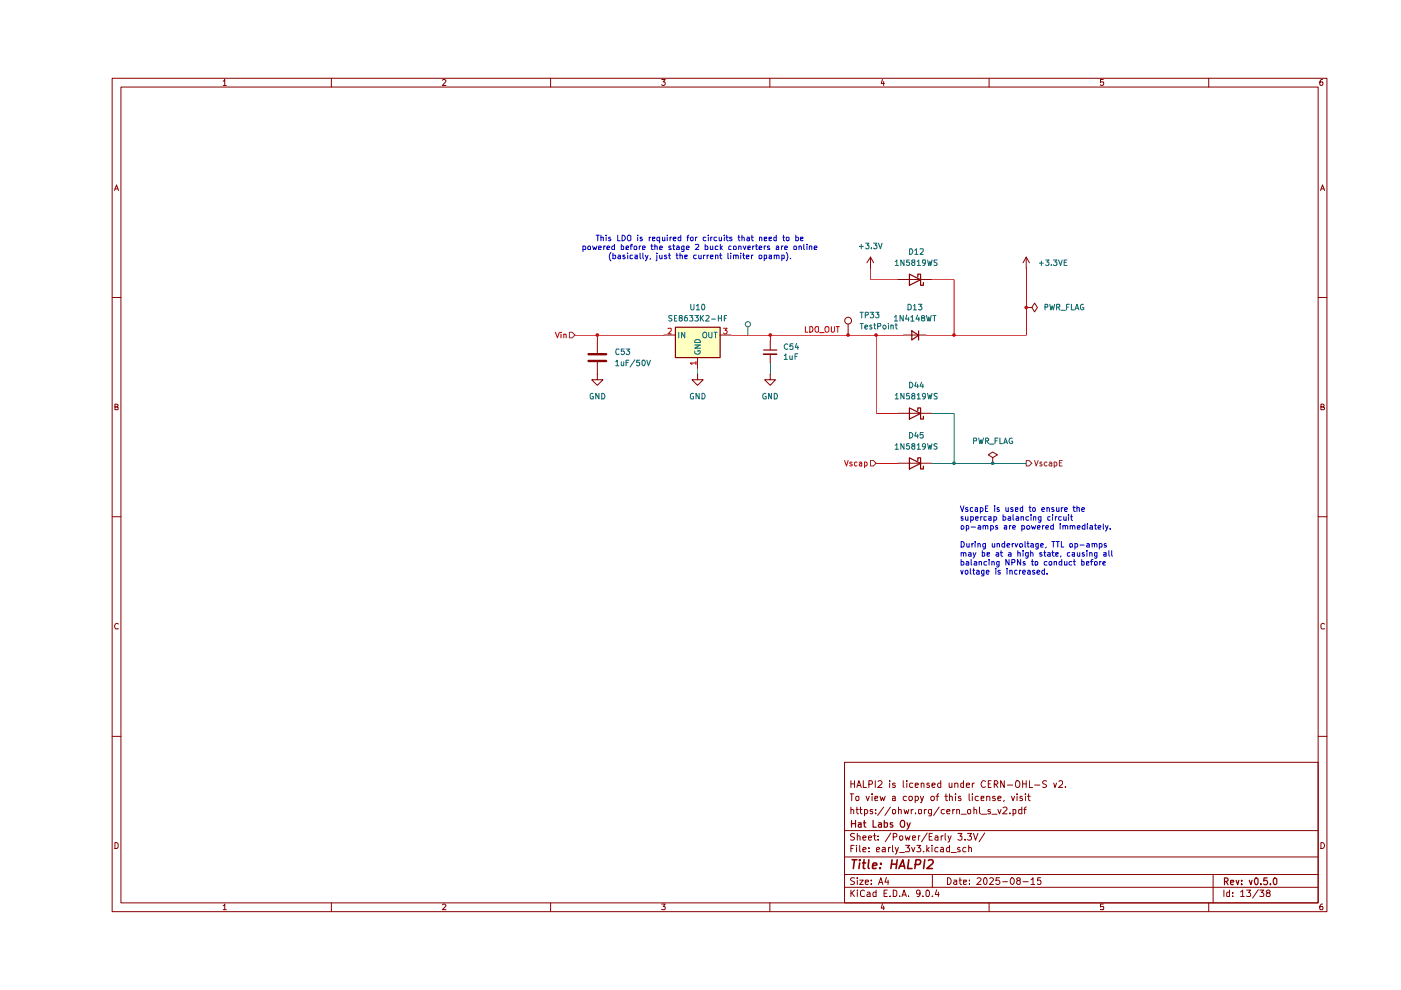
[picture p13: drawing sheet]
<svg xmlns="http://www.w3.org/2000/svg" width="297mm" height="210mm" viewBox="0 0 297 210" stroke-linecap="round" stroke-linejoin="round" font-family="sans-serif">
<g fill="none" stroke="#890000" stroke-width=".21">
<path d="M23.8 16.6h257.5v176.7h-257.5zM25.6 18.5h253.9v172.9h-253.9zM47.3 17.2h.2l.2-.4v1.3M47.3 18.1h.7M70.3 16.6v1.9M93.8 17l.2-.2h.3l.3 .3-.8 1h.8M116.7 16.6v1.9M140.3 16.8h.7l-.4 .6 .4 .1v.4l-.2 .2h-.4l-.1-.2M163.2 16.6v1.9M187.1 16.8l-.3 .9h.7M187.4 17.3v.8M209.7 16.6v1.9"/>
<path d="M233.9 16.8h-.6v.6h.6l.1 .1-.1 .5-.4 .1-.2-.2M256.3 16.6v1.9M280.4 16.8h-.3a.93 .93 0 0 0-.2 1.2h.5l.1-.5-.1-.1h-.5l-.1 .1M24.3 40.4l.4-1.2 .4 1.2M24.4 40h.6M280 40.4l.4-1.2 .4 1.2M280.1 40h.6M23.8 63.1h1.8M279.5 63.1h1.8M24.4 86.3h.4l.2-.3v-.2l-.6-.1v1.2h.6v-.5l-.2-.1M280.1 86.3l.6-.1v-.4l-.6-.1v1.2h.6l.1-.4-.3-.2M23.8 109.6h1.8"/>
<path d="M279.5 109.6h1.8M25 132.3l-.1-.1a.66 .66 0 0 0-.6 .4 .66 .66 0 0 0 .2 .7h.5M280.8 132.3l-.4-.1-.3 .3v.6l.1 .2h.6M23.8 156.1h1.8M279.5 156.1h1.8M24.4 178.6h.3l.3 .4v.6l-.3 .3h-.3zM179.1 161.6h100.4v29.8h-100.4zM179.1 176.1h100.4M180.2 168.3h.8M180.4 171.7l.4-.1 .2 .2v.8M180.4 165.5v1.5M180.4 171.1v1.5"/>
<path d="M180.4 179.9h.4M180.4 166.2h.8M180.6 168.3v1.5M181.1 179.2h-.7v1.4M181.2 176.8l-.6-.1-.3 .3 .1 .3 .7 .2 .1 .2a.51 .51 0 0 1-.3 .4 .51 .51 0 0 1-.6 0M181.2 165.5v1.5M181.5 168.9h.6l-.1 .8h-.5zM181.5 171.6h.5M181.6 179.2v.1M181.6 179.7v.9M181.7 171.1v1.2l.3 .3M181.7 167l.4-1.5 .5 1.5"/>
<path d="M181.8 177.3l.3-.1 .3 .2v.7M181.8 176.7v1.4M181.8 166.5h.6M182.3 179.2v1.2l.1 .2M182.3 171.6h.5M182.4 171.1v1.2l.4 .3M183 177.6l.6-.1-.1-.2-.4-.1-.1 .2v.7h.5M183 165.5v1.5h.7M183.3 171.7h.6l.1 .6a.45 .45 0 0 1-.7 .2M183.3 171.6v1.4M183.6 168.8l.4 1 .3-1M184.1 177.6l.7-.1-.1-.2-.4-.1-.2 .2 .1 .7h.5"/>
<path d="M184.2 179.7v.2M184.2 166.3h.5a.41 .41 0 0 0 .3-.4 .41 .41 0 0 0-.3-.4h-.5v1.5M184.9 168.3v.2M184.9 168.8v1M185 171.7l-.4-.1-.1 .2 .1 .2 .4 .1v.4h-.5M185.2 177.2h.5M185.4 176.7v1.2l.3 .2M185.5 169.2h.6v-.3h-.6v.8h.6M185.6 165.5v1.5M185.7 172.4v.2M185.7 171.7v.1M186.2 178v.1"/>
<path d="M186.2 177.3v.1M186.2 165.7l.6-.2 .2 .4-.1 .3-.8 .8h.9M186.6 168.8l.2 1 .3-.7 .3 .7 .3-1M187.1 179.7h.6v.9h-.6v-.4l.6-.2M187.4 171.1l-1.3 1.8M188.4 179.7v.9M188.6 165.5v.2M188.6 166v1M188.8 179.7l-.4 .3M188.8 171.1l-1.2 1.8M188.9 176.6l-1.2 1.9M189.2 179.2v1.2l.3 .2"/>
<path d="M189.2 171.7h.1a.36 .36 0 0 1 .6 .2l-.1 .6-.3 .1-.3-.2zM189.2 168.9h.6v.9M189.4 177.5l.7-.1v-.5l-.2-.2h-.5v1.4M189.8 169.2h-.6v.5h.6M189.8 166.1l-.3-.1-.3 .2 .1 .3h.5v.4h-.6M189.8 179.7l.3 .9M190.5 179.7l-.4 1.2-.3 .2M190.5 171.7h.6v.9M190.5 171.1v1.5M190.7 177.3h.1a.36 .36 0 0 1 .6 .2l-.1 .6h-.3l-.3-.1zM191.5 165.5v1.3l.2 .2M191.7 171.6l.2 1 .3-.7 .2 .7 .3-1"/>
<path d="M191.9 177.2l.3 .9 .2-.6 .3 .6 .2-.9M192 179.2h.9l-.6 .5h.3l.3 .3-.1 .5h-.8M192.2 168.9l-.4-.1-.3 .3v.4l.3 .3 .4-.1M192.3 165.5v.2M192.3 166v1M192.8 168.9h.6v.6l-.2 .3h-.3l-.2-.3zM193.2 171.6v1M193.3 179.7l.3 .9 .4-.9M193.4 177.6l.7-.1-.1-.2-.4-.1-.2 .2 .1 .7h.5M193.5 166.1l-.4-.1-.2 .2v.7h.6M193.6 171.6l-.4 .3M194 168.9l.5-.1 .2 .3v.4l-.2 .3-.5-.1"/>
<path d="M194 166.5l.7-.1-.1-.3-.4-.1-.2 .2v.6l.2 .2 .4-.1M194 168.8v1.4M194.1 172.4v.2M194.4 179.2h.8l-.5 .5h.3l.2 .3-.1 .5h-.7M194.7 171.7h.7l-.1 .8-.3 .1-.3-.2zM194.7 177.2v.9M195.1 177.2l-.4 .1v.2M195.1 168.8l.4 1M195.3 166.2l.2-.2 .4 .2v.8M195.3 166v1M195.8 168.8l-.4 1.3-.3 .1M196 171.6v1"/>
<path d="M196.4 171.6l-.4 .3M196.5 179.2v1.4M196.6 176.6l-1.2 1.9M197 166.1l-.3-.1-.2 .3 .1 .2h.3l.2 .3-.2 .2-.4-.1M197 179.7l-.5 .6M197 177.4h.5M197.4 168.9l.5-.1 .2 .3v.4l-.2 .3h-.3l-.3-.3zM197.5 171.6v1.1l-.2 .3h-.4M197.5 171.7l-.4-.1-.3 .3 .1 .6h.6M197.6 179.2v.1M197.6 166.5l.7-.1-.2-.4-.5 .2v.6l.3 .2 .3-.1M197.6 179.7v.9"/>
<path d="M197.7 176.7h-.7v1.4h.7M198.3 177.3l.4-.1 .2 .2v.7M198.4 168.8h.6M198.9 179.7h-.5a.59 .59 0 0 0 0 .9h.5M198.9 177.5h-.5l-.2 .3 .2 .3h.5M199 168.3l-.3 .3v1.2M199.1 171.1l-1.2 1.8M199.5 179.7h.4l.2 .2v.7h-.6v-.4l.6-.2M199.5 166.1l-.5-.1-.2 .3v.4l.2 .3 .5-.1M199.5 165.5v1.5M199.5 177.2v.9M200 177.2l-.5 .3"/>
<path d="M200.2 171.7l-.4-.1-.3 .3v.4l.3 .3 .4-.1M200.3 168.8h.6M200.4 176.7v1.2l.2 .2M200.6 168.3v1.4l.3 .1M200.7 172h.7l-.2-.4h-.3l-.2 .2v.5l.2 .3 .4-.1M201 177.2l.3 .9M201.2 166v.9l.4 .1 .2-.2M201.3 179.2v1.4l-.6-.1a.6 .6 0 0 1 .2-.8h.4M201.3 168.9l.4-.1 .2 .2v.8M201.3 168.3v1.5M201.7 177.2l-.5 1.3-.2 .1M201.8 166v1"/>
<path d="M202 171.6v1M202.4 171.6l-.4 .3M202.4 166.2l.3-.2 .4 .2v.8M202.4 166v1M202.6 168.3v.2M202.6 168.8v1M202.8 171.7l.5-.1 .1 .2v.8M202.8 171.6v1M203.1 176.7h.8l-.4 .6 .4 .1v.6l-.2 .1-.6-.1M203.5 179.7h-.3l-.2 .2 .2 .3 .4 .1-.1 .3h-.5M203.7 168.9l-.3-.1-.2 .3 .1 .1h.3l.2 .4-.2 .2-.4-.1M203.8 172.6h1.1"/>
<path d="M204.3 166.1l-.4-.1-.2 .2v.6l.2 .2 .4-.1M204.3 165.5v1.5M204.6 178v.1M204.8 179.7h-.4a.59 .59 0 0 0-.1 .9h.5M204.9 166.5l.7-.1v-.3l-.5-.1-.2 .2v.6l.2 .2 .5-.1M205.1 176.7h.9l-.4 .6 .3 .1 .1 .5-.3 .2h-.4l-.2-.1M205.2 171.7h.6l-.1 .8h-.5zM205.4 179.8l.2-.1h.3l.1 .9M205.4 179.2v1.4M205.5 168.3v1.3l.1 .2M206.1 168.3v.2M206.1 166v1"/>
<path d="M206.1 168.8v1M206.4 176.7l.4 1.4 .5-1.4M206.5 171.7l.3-.1 .3 .2v.8M206.5 171.1v1.5M206.6 166l-.5 .3M207.4 168.9h-.6l-.1 .6a.45 .45 0 0 0 .7 .2M207.7 171.1v1.2l.2 .3M208 169.2h.6v-.3h-.6v.8h.6M208.1 172.6h1.1M208.8 176.6l-1.2 1.9M208.9 165.7v-.1a.7 .7 0 0 0-.9 .5 .7 .7 0 0 0 .5 .9l.4-.2M209.2 168.9l.4-.1 .3 .2v.8"/>
<path d="M209.2 168.8v1M209.5 166.2h.5M210 171.7l-.4-.1-.1 .2v.2l.5 .1v.4h-.5M210.1 165.5h-.6v1.5h.6M210.3 172.6h1.1M210.8 166.3l.7-.1a.45 .45 0 0 0-.2-.7h-.5v1.5M211 168.9h-.5v.3l.5 .1 .1 .3-.3 .2-.3-.1M211.1 166.3l.5 .7M211.6 171.6l.3 1 .3-1M211.6 169.2h.6v-.3l-.5-.1-.1 .2v.6l.1 .2 .5-.1M212.7 171.3l.6-.2 .2 .4-.9 1.1h.9M212.9 169.7l-.1 .2"/>
<path d="M212.9 165.5v1.5l-.7-1.5v1.5M213.6 166.5h1.1M214.1 172.4v.2M214.4 168.8l.4 1 .3-1M214.8 171.7h.6v.7l-.3 .2-.3-.1M214.8 171.6v1.4M215.5 165.6l.1-.1a.73 .73 0 0 1 .7 .7 .73 .73 0 0 1-.7 .8l-.2-.2-.1-.3zM215.6 168.3v.2M215.6 168.8v1M216.6 171.7h-.6v.7l.2 .2 .4-.1M216.6 171.1v1.5M216.7 168.9l-.3-.1-.2 .3 .1 .1h.3l.2 .4-.2 .2-.4-.1"/>
<path d="M216.8 166.2h.8M216.8 165.5v1.5M217.1 171.6h.5M217.4 168.3v.2M217.4 168.8v1M217.6 171.1l-.4 .3v1.2M217.6 165.5v1.5M217.8 168.8h.6M218.1 168.3v1.3l.3 .2M218.3 165.5v1.5h.6M219.4 166.5h1.1M221.9 165.6l-.6-.1-.2 .4 .1 .3 .5 .2 .2 .3a.6 .6 0 0 1-.8 .2"/>
<path d="M223.4 166l.3 1 .3-1M224.5 165.7l.2-.2 .5 .1 .1 .6-.9 .8h.9M225.9 166.8v.2M280.1 178.6a.65 .65 0 0 1 .7 .7 .65 .65 0 0 1-.7 .6zM47.3 192h.2l.2-.3v1.2M47.3 192.9h.7M70.3 191.4v1.9M93.8 191.9l.2-.2h.3l.3 .2-.8 1h.8M116.7 191.4v1.9M140.3 191.7h.7l-.4 .5 .4 .2v.3l-.1 .2-.6-.1M163.2 191.4v1.9M179.1 188.1h100.4"/>
<path d="M179.1 185.4h100.4M179.1 181.7h100.4M180.4 188.7v1.4M180.6 189.3l.6 .8M181.2 186.2l-.6-.1-.3 .3 .3 .4 .6 .3a.51 .51 0 0 1-.3 .4 .51 .51 0 0 1-.6 0M181.2 188.7l-.8 .8M181.8 188.7v.2M181.8 186.1v.2M181.8 186.6v.9M181.8 189.1v1M182.3 186.6h.7l-.7 .9h.7M183 180.2l.6-.2-.1-.3h-.4l-.1 .2v.7h.5"/>
<path d="M183.3 188.9l-.4-.2-.5 .4 .1 .8 .2 .2 .6-.1M183.5 187l.6-.1v-.3h-.6v.2v.7h.6M183.9 189.2l.4-.1 .2 .3v.7h-.6l-.1-.4 .7-.2M184.2 180.5v.1M184.7 187.4v.1M184.7 186.6v.2M185.7 188.7v1.4h-.5v-.9h.5M185.8 180.2l.7-.2-.2-.3h-.4l-.1 .7 .1 .2h.5M186.3 187.5l.5-1.4 .4 1.4M186.4 187.1h.6M187.1 191.6l-.3 .9h.7M187.4 192.1v.8"/>
<path d="M187.4 189.4h.5M187.9 186l-.3 1h.9M188.1 188.7h-.7v1.4h.7M188.3 186.6v.9M188.7 190v.1M189.4 188.7h.3l.4 .4v.6l-.2 .4h-.5zM190.7 190v.1M190.7 180.8h1.1M191.2 190.1l.5-1.4 .5 1.4M191.3 189.7h.7M192.6 190v.1M195.1 189.3v.2l-.6 .1-.2-.3v-.3l.2-.3 .6 .2v.8l-.3 .4h-.3"/>
<path d="M195.7 190v.1M195.8 180.5v.1M196.6 188.7a.78 .78 0 0 1 .6 .6 .78 .78 0 0 1-.3 .8h-.4l-.2-.3v-.8zM196.6 180.1l.4 .5M197.7 190v.1M197.7 185.4v2.7M198.6 188.6l-.3 1.1h.8M199 189.1v1M200.9 186.1a.72 .72 0 0 1 .8 .7 .72 .72 0 0 1-.8 .7zM201.7 180.8h1.1M202.3 186.6h.5v.9M202.8 186.9h-.4l-.2 .3 .2 .3h.4"/>
<path d="M203.4 186.6h.5M203.5 186.1v1.2l.4 .2M204.3 187l.6-.1v-.3h-.6v.9h.6M205.6 187.4v.1M205.6 186.6v.2M207.2 186.3v-.1a.47 .47 0 0 1 .8 .3l-.9 1h.9M208.6 186.3l.3-.2a.8 .8 0 0 1 .4 .7 .8 .8 0 0 1-.4 .7l-.3-.1-.1-.5zM209.7 191.4v1.9M209.9 186.3l.1-.2h.4l.2 .4-.8 1h.8M211.9 186.1h-.7l-.1 .7 .3-.2 .4 .1 .2 .6a.52 .52 0 0 1-.9 .1M212.6 186.9h1M214.5 186.1a.75 .75 0 0 1 .6 .7 .75 .75 0 0 1-.6 .7 .92 .92 0 0 1 0-1.4z"/>
<path d="M215.8 186.7l-.3-.3 .3-.3 .4 .1 .1 .4-.5 .1-.3 .2v.4l.3 .2 .5-.1v-.5l-.2-.2M216.9 186.9h1.1M218.6 186.5l.4-.4v1.4M218.6 187.5h.8M220.6 186.1h-.6l-.1 .7 .2-.2 .5 .1v.8h-.5l-.2-.1M233.9 191.7h-.6v.6l.6-.1 .1 .2-.1 .5-.6-.1M256.3 191.4v1.9M257.2 185.4v6M259.5 188.7v1.4M260.7 188.7v1.4h-.5l-.1-.8 .2-.2 .4 .1M261.4 190v.1M261.4 189.2v.2"/>
<path d="M263 189.1l.5-.4v1.4M263 190.1h.8M264.3 188.7h.9l-.5 .5 .5 .3-.1 .5h-.8M266.8 188.6l-1.2 1.8M267.1 188.7h.9l-.6 .5h.3l.3 .3-.1 .5h-.8M268.7 189.3l-.2-.2 .2-.4h.4l.2 .3-.2 .3h-.4l-.2 .3 .1 .5h.5l.2-.5-.2-.3M280.4 191.7h-.3a.93 .93 0 0 0-.2 1.2h.5l.1-.5-.1-.2h-.5l-.1 .2"/>
</g>
<g fill="none" stroke="#890000" stroke-width=".25">
<path d="M180.5 173.9v1.5M180.5 174.6h.9M181.4 173.9v1.5M182 174.5h.6v.9M182.6 174.8l-.6 .1v.4h.6M183.1 174.5h.5M183.2 173.9v1.2l.4 .3M185.1 173.9v1.5h.7M186.3 174.5h.5l.1 .9M186.9 174.8h-.5l-.2 .2 .2 .4 .5-.1M187.5 174.5h.7v.7l-.3 .2-.4-.1M187.5 173.9v1.5"/>
<path d="M189.3 174.5h-.5v.3l.5 .3-.2 .3-.3-.1M191.2 173.9h.3l.3 .3v.9l-.3 .3h-.3a.89 .89 0 0 1 0-1.5zM192.3 174.5l.3 .9M193 174.5l-.5 1.2-.2 .1M259.6 186.9h.5l.3-.3v-.2l-.3-.3h-.5v1.5M260 186.9l.4 .7M260.9 187.1l.7-.1-.1-.4h-.5l-.1 .2 .1 .7h.5M262.1 186.6l.3 1 .3-1M263.3 187.4v.2M263.3 186.6v.2M264.9 186.6l.3 1 .3-1M266.1 186.2l.3-.1 .3 .3v.8l-.3 .4a.9 .9 0 0 1-.3-1.4z"/>
<path d="M267.3 187.4v.2M268.7 186.1h-.7l-.1 .7 .6-.2a.54 .54 0 0 1 0 1l-.6-.2M269.4 187.4v.2M270.1 186.2l.3-.1 .3 .3v.8l-.3 .4a.9 .9 0 0 1-.3-1.4z"/>
</g>
<g fill="none" stroke="#890000" stroke-width=".34">
<path d="M180.7 182.3h1M181.2 182.3l-.3 1.8M182.3 182.3v.2M182.3 183l-.2 1.1M182.9 183h.6M183.2 182.3l-.2 1.8h.4M184.2 182.3l-.1 1.6 .2 .2M185 183.6l.9-.2-.1-.4h-.6l-.2 .9 .2 .2h.5M186.6 184v.1M186.8 183v.2M189 183.2h1.1M189.1 182.3l-.2 1.8"/>
<path d="M190.2 182.3l-.2 1.8M190.6 184.1l.8-1.8 .4 1.8M190.8 183.6h.9M192.7 182.3l-.3 1.8h1M194 183.3h.8l.3-.2a.5 .5 0 0 0-.2-.8h-.7l-.2 1.8M196.1 182.3l-.3 1.8M196.8 182.5l.3-.2 .6 .1a.51 .51 0 0 1 0 .7l-1.2 1h1.2"/>
</g>
<path d="M143.2 69.3h9.4v6.5h-9.4z" fill="#ffffbf"/>
<path d="M217.6 97.6h.6l.6 .6-.6 .6h-.6z" fill="#fff"/>
<path d="M217.6 97.6h.6l.6 .6-.6 .6h-.6zM219.4 97.6l.3 1.2 .4-1.2M220.9 98h-.3l-.1 .2 .5 .4-.2 .2-.3-.1M222 98h-.4l-.2 .2v.4l.2 .2 .4-.1M222.5 98h.3l.2 .1v.7M223 98.3h-.4l-.2 .2 .2 .3 .4-.1M223.5 98h.3l.3 .2-.1 .5h-.5M223.5 98v1.1M224.6 98.1h.4M225.2 97.6h-.6v1.2h.6" fill="none" stroke="#735600" stroke-width=".21"/>
<path d="M217.6 56.9h.1M217.6 54.5l-.7 1.2M217.6 54.5l.7 1.2M217.6 54.5v2.4M217.6 65.2h1.2l.6-.9 .5 .9-.5 .9-.6-.9M217.6 65.2h.1M190.4 87.6h7.1M210.5 97l1-.6-1-.6-1 .6 1 .6v1.2M210.5 98.2h.1" fill="none" stroke="#890000" stroke-width=".21"/>
<path d="M192.8 86.5l2.4 1.2-2.4 1.2zM194.6 87.1v-.6h.6v2.4h.6v-.6" fill="none" stroke="#890000" stroke-width=".25"/>
<path d="M184.6 97.6h.6l.5 .6-.5 .6h-.6z" fill="#fff"/>
<path d="M184.6 97.6h.6l.5 .6-.5 .6h-.6z" fill="none" stroke="#735600" stroke-width=".21"/>
<g fill="none" stroke="#ca0000" stroke-width=".21">
<path d="M170.8 69.3v1.1h.5M171.7 69.3h.4a.66 .66 0 0 1 .2 .7 .66 .66 0 0 1-.6 .4zM173 69.3h.5l.1 .1v.9l-.3 .1h-.3a.87 .87 0 0 1 0-1.1zM173.8 70.5h.9M175.1 69.3h.5a.77 .77 0 0 1-.2 1.1h-.3a.87 .87 0 0 1 0-1.1zM176.3 69.3v1l.1 .1h.3l.2-.2v-.9M177.3 69.3h.7M177.6 69.3v1.1M179.1 97.6l.4 1.2 .3-1.2M180.7 98h-.4l-.1 .1 .1 .3 .4 .1v.2h-.5M181.7 98h-.4l-.1 .1v.5l.1 .2 .4-.1M182.2 98h.5v.8"/>
<path d="M182.7 98.3l-.5 .1v.3h.5M183.3 98h.3l.3 .2v.4l-.3 .2-.3-.1M183.3 98v1.1"/>
</g>
<path d="M192.8 58.1l2.4 1.2-2.4 1.2zM194.6 58.7v-.6h.6v2.4h.6v-.6M161.9 74.2h2.8M193.3 70.1l1.5 1-1.5 1zM194.8 70.1v2M192.8 97.1l2.4 1.2-2.4 1.1zM194.6 97.7v-.6h.6v2.3h.6v-.6" fill="none" stroke="#890000" stroke-width=".25"/>
<path d="M190.4 59.3h7.1M163.3 79.3v1.2h1.1l-1.1 1.2-1.2-1.2h1.2M163.3 79.3h.1M163.3 72.2v2M163.3 75.1v1.9M191.6 71h4.7M190.4 98.2h7.1" fill="none" stroke="#890000" stroke-width=".21"/>
<g fill="none" stroke="#474747" stroke-width=".21">
<path d="M158.6 69.2v1.8"/>
<circle cx="158.6" cy="68.7" r=".55"/>
</g>
<path d="M161.9 75.1h2.8" fill="none" stroke="#890000" stroke-width=".34"/>
<path d="M120.7 70.4h.6l.6 .6-.6 .6h-.6z" fill="#fff"/>
<path d="M120.7 70.4h.6l.6 .6-.6 .6h-.6z" fill="none" stroke="#735600" stroke-width=".21"/>
<g fill="none" stroke="#ca0000" stroke-width=".21">
<path d="M184.6 56.9v2.4h5.8M197.6 59.3h4.7v11.8M217.6 56.9v14.2h-21.2M117.8 70.4l.4 1.2 .4-1.2M118.9 70.4v.1M118.9 70.9v.7M119.5 71l.5-.1v.7M119.5 70.9v.7M121.9 71.1h18.9M126.7 71.1v1.2M155.1 71.1h36.5M163.4 71.1v1.2"/>
<path d="M185.8 71.1v16.6h4.6M185.8 98.3h4.6"/>
</g>
<g fill="none" stroke="#890000" stroke-width=".21">
<path d="M184.6 56.9h.1M184.6 54.5l-.8 1.2M184.6 54.5l.6 1.2M184.6 54.5v2.4M126.6 79.3v1.2h1.2l-1.2 1.2-1.1-1.2h1.1M126.6 79.3h.1M126.6 72.2v2.6M126.6 76.7v2.6M140.8 71h2.4M147.9 79.3v1.2h1.2l-1.2 1.2-1.2-1.2h1.2M147.9 79.3h.1M147.9 75.8v2.3"/>
<path d="M152.6 71h2.4M179.8 68.7v2.3"/>
<circle cx="179.8" cy="68" r=".72"/>
</g>
<path d="M124.8 75.1h3.7M124.8 76.5h3.7" fill="none" stroke="#890000" stroke-width=".51"/>
<path d="M143.2 69.4h9.5v6.4h-9.5z" fill="none" stroke="#890000" stroke-width=".25"/>
<path d="M141.6 69.7h.7v.4l-.7 .7h.7M147.6 77h-1.2l.3 .3M147.6 76.6v.7M153.4 69.6h.8l-.5 .4 .5 .3-.1 .4-.5 .1-.2-.2" fill="none" stroke="#b00000" stroke-width=".21"/>
<path d="M143.9 70.4v1.2M145.2 70.4v1.2l-.7-1.2v1.2M147.3 74.4v.4a.67 .67 0 0 0 .7 .3 .67 .67 0 0 0 .5-.5l-.2-.3h-.3v.3M147.3 73.2h1.2l-1.2 .6h1.2M147.3 72.2a.66 .66 0 0 1 .8-.2 .66 .66 0 0 1 .4 .6h-1.2zM149.2 70.5l.1-.1a.6 .6 0 0 1 .6 .6 .6 .6 0 0 1-.6 .6l-.3-.4zM150.3 70.4v1l.2 .2 .4-.1v-1.1M151.4 70.4h.6M151.7 70.4v1.2" fill="none" stroke="#006465" stroke-width=".21"/>
<path d="M147.9 78.2v1.2M163.4 77v2.4M197.6 98.3h20M197.6 87.7h4.7v10.6" fill="none" stroke="#009600" stroke-width=".21"/>
<g fill="none" stroke="#0400c6" stroke-width=".21">
<path d="M123.6 52.2h.3l.3 .2-.1 .5h-.5M123.6 52.2v1.1M124.7 52.2h.3l.2 .1-.1 .6h-.4zM125.6 52.2l.3 .7 .2-.5 .2 .5 .3-.7M126.4 49.9h.7M126.7 49.9v1.2M126.9 52.6l.6-.1-.2-.3-.4 .1v.5l.5 .1M127.4 50.4l.5-.1v.8M127.4 49.9v1.2M128 52.2v.7M128.3 52.2l-.3 .2M128.5 49.9v.1"/>
<path d="M128.5 50.3v.8M128.7 52.6l.6-.1-.2-.3-.4 .1v.5l.5 .1M129.4 50.3h-.3l-.1 .2 .5 .4-.1 .2-.4-.1M129.5 53.5a1.32 1.32 0 0 0 0 1.8M129.9 54.1h.6v.5a.36 .36 0 0 1-.6 .2M129.9 53.7v1.2M130.3 51.8v1.1h-.5v-.7h.5M131 49.9v1.2h.5M131 54.1h.5l.1 .8M131.6 54.4h-.6v.2l.1 .3 .5-.1M131.7 51.8v1.1h.5v-.6l-.1-.1h-.4M131.9 49.9a.6 .6 0 0 1 .7 .6 .6 .6 0 0 1-.7 .6z"/>
<path d="M132.5 54.1h-.4v.3h.3l.2 .3-.2 .2-.3-.1M132.7 52.6l.6-.1v-.3h-.6v.7h.6M133.1 53.7v.1M133.1 54.1v.8M133.3 49.9l.5 .1v.9l-.5 .2a.78 .78 0 0 1 0-1.2zM133.6 52.2h.5M134.1 51.8h-.3v.2v.9M134.1 54.1l-.5 .1v.6h.5M134.4 52.3l.2-.1h.3v.7l-.5-.1zM134.6 54.1h.5v.8M135.1 54.4h-.5v.4h.5M135.2 49.9v.1"/>
<path d="M135.2 50.3v.8M135.5 52.2v.7M135.7 53.7v1l.2 .2M135.9 52.2l-.4 .2M136.1 50.3h-.3l-.1 .2 .5 .4-.2 .2-.3-.1M136.2 52.6l.6-.1-.2-.3-.4 .1v.5l.5 .1M136.3 53.7v1l.2 .2M136.8 54.1l.3 .8M137.4 54.1l-.3 .8-.3 .4M137.7 50.3v.8M137.9 54.8l-.1 .2M138 50.3h-.3v.2"/>
<path d="M138 52.2h.5M138.2 51.8v1l.3 .1M138.3 50.6l.5-.1v-.2h-.5v.7h.5M138.8 52.3l.2-.1 .3 .1v.6M138.8 51.8v1.1M139.3 54.1v1.1l-.2 .1M139.3 53.7v.1M139.9 51h-.6v-.5l.1-.2h.5v1.2M139.9 52.6l.5-.1-.1-.3-.4 .1v.5l.5 .1M139.9 54.1v.6l.1 .2 .4-.1M140.4 54.1v.8M140.4 50.3v.7h.6"/>
<path d="M141 50.3v.8M141.3 54.1h-.3l-.1 .2 .5 .4-.2 .2-.3-.1M141.5 49.9v.1M141.5 50.3v.8M141.7 54.1h.4M141.9 53.7v1l.2 .2M142.1 50.3v.8M142.2 52.2h-.4v.3l.3 .1 .2 .2-.5 .1M142.4 50.3h-.3v.2M142.6 52.2h.5M142.7 50.6l.6-.1-.1-.2h-.4l-.1 .2v.4l.2 .2 .3-.1M142.8 51.8v1.1h.3"/>
<path d="M143.3 54.1h.4M143.5 52.2h.3l.2 .1v.6h-.5l-.1-.2 .2-.2h.4M143.5 53.7v1.1l.2 .1M144.2 54.2l.4-.1 .1 .8M144.2 53.7v1.2M144.3 50.3h-.5l-.1 .5a.36 .36 0 0 0 .6 .2M144.3 49.9v1.2M145 52.2v1.1h-.5M145 52.2h-.3l-.2 .1v.5l.5 .1M145.2 54.4h.5v-.3h-.5v.7h.5M145.5 52.6l.6-.1-.1-.3-.5 .1v.5l.5 .1M145.6 50.3h.4"/>
<path d="M146 49.9l-.2 .1v1.1M146.4 50.5l.1-.2h.4l.1 .7h-.5zM147.5 51.9l.5-.1 .2 .4-.8 .7h.8M147.5 50.3v.8M147.6 54.1h-.5v.5a.36 .36 0 0 0 .5 .2M147.8 50.3l-.3 .2M148.2 54.1v.7h.5M148.7 54.1v.8M149.2 54.1v.8M149.5 51.8v1.1h.5v-.7h-.5M149.5 54.1l-.3 .2M149.7 50.3h-.5l-.1 .5a.36 .36 0 0 0 .6 .2"/>
<path d="M149.9 54.1v.8M150.2 49.9v.1M150.2 50.3v.8M150.3 54.1h-.3l-.1 .2M150.6 52.2v.6h.5M150.6 54.4h.6l-.1-.3h-.4l-.1 .2v.4l.2 .2 .3-.1M150.7 50.3v.8M151 50.3l-.3 .2M151.1 52.2v.7M151.7 54.2l.4-.1 .1 .8M151.7 54.1v.8M152 50.3h-.5l-.1 .2 .1 .5h.5"/>
<path d="M152.2 52.2h-.3l-.3 .2 .1 .5h.5M152.5 50.3v.6l.1 .2 .4-.1M152.6 54.1h.5M152.7 53.7v1l.4 .2M152.7 51.8v1.1M152.8 52.5l.3 .4M153 50.3v.8M153.1 52.2l-.4 .5M153.6 49.9v.1M153.6 50.3v.8M153.9 50.3h.5M154.1 49.9v1l.3 .2"/>
<path d="M154.3 53.7v1.1l.2 .1M154.9 53.7v.1M154.9 54.1v.8M155 52.2h-.3l-.2 .1v.5l.5 .1M155.2 50.3h-.4l-.1 .2 .1 .1 .4 .1v.3h-.5M155.5 52.3l.2-.1h.3v.7l-.5-.1zM155.5 54.2l.4-.1 .1 .8M155.5 54.1v.8M156 54.3v-.2h.4l.1 .8M156.4 50.3h.5M156.6 49.9v1l.3 .2M156.6 52.3l.2-.1 .3 .1v.6"/>
<path d="M156.6 52.2v.7M157 53.7v.1M157 54.1v.8M157.3 50.4l.4-.1 .1 .8M157.3 49.9v1.2M157.5 54.1h.4M157.6 52.2l.3 .7 .2-.7M157.6 53.7v1l.3 .2M158.2 54.4h.6l-.1-.3h-.4l-.1 .2v.4l.2 .2 .3-.1M158.4 50.3h.4l.1 .8M158.6 52.6l.5-.1v-.3h-.5v.7h.5M158.9 50.5l-.5 .1-.1 .2 .2 .3 .4-.1"/>
<path d="M159.2 50.3h.6M159.3 54.1v.8M159.4 49.9v1l.4 .2M159.6 52.2v.7M159.7 54.1h-.3l-.1 .2M159.9 52.2l-.3 .2M160.2 52.2h.4M160.3 51.8v1l.3 .1M160.9 52.6l.6-.1-.1-.3-.5 .1v.5l.5 .1M160.9 54.2l.5-.1v.7h-.5zM161 50.4l.4-.1 .1 .8M161 50.3v.8"/>
<path d="M162 50.6l.5-.1v-.2h-.5v.7h.5M162 54.8h.5v-.7h-.5v1.2M162 52.2v.7M162.4 52.2l-.4 .2M163.1 50.6l.5-.1v-.2h-.5v.7h.5M163.1 54.1h.5v.8M163.1 52.2h-.4v.3l.4 .1 .1 .2-.5 .1M163.6 54.4h-.5v.4h.5M164.2 54.2l.4-.1 .1 .8M164.2 54.1v.8M164.6 50.3l-.5 .1v.6h.5M164.6 52.2h.5v.7h-.5v-.3l.5-.1"/>
<path d="M164.6 49.9v1.2M164.7 54.3v-.2h.4l.1 .8M165.7 52.2v.7M165.8 54.8h.5l-.1-.7h-.4v1.2M165.9 50.3h.5M166 52.2l-.3 .2M166.1 49.9v1.1l.3 .1M166.4 52.6l.5-.1-.1-.3-.4 .1v.5l.5 .1M166.7 53.5a1.32 1.32 0 0 1 0 1.8M166.8 50.3l.5 .1v.6h-.5zM167.6 54.8v.1M168.3 52.3l.2-.1h.3v.7l-.5-.1z"/>
<path d="M168.7 50.3h.4l.2 .2-.1 .5h-.5M168.7 49.9v1.2M169.4 52.3l.2-.1 .3 .1v.6M169.4 52.2v.7M169.7 50.6l.6-.1v-.2h-.6v.7h.6M170.4 51.8v1l.2 .1M171.1 51.8v.1M171.1 52.2v.7M171.6 52.3l.2-.1h.3v.7M171.6 52.2v.7M172.6 52.6l.6-.1-.2-.3-.4 .1v.5l.5 .1M203.6 107.3l.4 1.2 .4-1.2"/>
<path d="M203.8 111.6l.3-.2 .3 .3v.3l-.2 .2h-.3zM203.8 114.8a.66 .66 0 0 1 .6 .4 .66 .66 0 0 1-.2 .8h-.4zM203.8 117.3l.4-.1 .1 .7M203.8 118.6v1.2h.4l.2-.2-.1-.5h-.5M203.8 117.2v.7M204.2 109.6h-.4v.3l.4 .1v.2h-.4M204.3 117.3l.1-.1h.3l.1 .7M204.7 109.6v.6l.2 .1 .3-.1M204.9 111.5l.3-.1 .2 .2v.5l-.5 .1M204.9 119.1l.3-.1 .2 .2v.6h-.5l-.1-.3 .6-.2M204.9 111.4v1.2M205 115.2v.8l.5-.1"/>
<path d="M205.2 107.7l-.3-.1-.2 .2 .2 .2 .3 .1v.3h-.5M205.2 109.6v.7M205.4 117.2h.4l.1 .7M205.5 115.2v.8M205.8 110.2h.5l.1-.5-.2-.1h-.4v1.1M205.9 117.4l-.5 .1-.1 .2 .2 .2h.4M205.9 118.6v1l.2 .2M205.9 111.8h.9M206.1 115.2v.8M206.2 107.7l-.3-.1-.2 .2v.5l.2 .2 .3-.1M206.3 117.2l.3 .7M206.4 115.2l-.3 .1v.2"/>
<path d="M206.6 119.1l.3-.1 .2 .2v.6h-.5l-.1-.3 .6-.2M206.7 107.7h.5v.8M206.7 114.8v.2M206.7 115.2v.8M206.8 109.9l.6-.1-.1-.2h-.4l-.1 .1v.5l.2 .1 .3-.1M206.9 117.2l-.6 1.2M207.2 107.9l-.5 .1v.4h.5M207.3 115.3l.4-.1 .1 .2v.6M207.3 115.2v.8M207.4 111.5l.4-.1 .1 .2v.6h-.5l-.1-.3 .2-.1h.4M207.6 119.1h.5v.7M207.6 119v.8"/>
<path d="M207.8 107.7l.4-.1 .2 .3v.3l-.2 .3-.4-.1M207.8 107.6v1.2M207.9 109.6v.7M208.3 109.6h-.3l-.1 .1M208.3 117.2l.5 .1v.6h-.5M208.3 116.8v1.1M208.4 111.6l.2-.2 .3 .1v.7M208.4 111.4v.8M208.9 111.6l.2-.2 .4 .1v.7M208.9 115.2v1l-.2 .2-.3-.1M208.9 115.3a.36 .36 0 0 0-.5 .2v.5h.5M208.9 107.8h.4"/>
<path d="M209.1 109.6h-.5v.6h.5M209.2 119.1l-.3-.1-.3 .3v.3l.2 .2h.4M209.3 117.5l.5-.1v-.2h-.5v.7h.5M209.5 107.3h-.6v1.2h.6M209.6 109.6h.5v.7M209.7 118.6v.2M209.7 119v.8M210 111.5l.4-.1 .2 .3v.3l-.1 .2h-.5M210 111.4v1.2M210.1 109.8l-.5 .1v.3h.5M210.3 119.1l.3-.1 .2 .2v.6M210.3 119v.8"/>
<path d="M210.4 115.2l.1 .8 .4-.1M210.7 110.2h.5l.1-.5-.2-.1h-.4v1.1M210.9 107.3v.1M210.9 107.6v.9M210.9 115.2v.8M211.2 117.2h.5v.7M211.4 115.3h.5v.7M211.4 115.2v.8M211.5 111.5l-.3-.1-.1 .2 .1 .2h.3v.4h-.4M211.7 117.4l-.5 .1-.1 .2 .2 .2h.4M211.8 107.7h-.4v.2l.3 .1 .2 .3-.2 .2-.3-.1M211.8 119v1l-.2 .2-.3-.1"/>
<path d="M211.8 119.1h-.5v.6l.5 .1M212.1 117.2h.5M212.2 116.8v1l.4 .1M212.7 109.6h.4l.2 .1-.1 .5h-.5M212.7 109.1v1.2M212.9 111.5h.5v.7h-.5v-.4h.5M213 114.8v1.2h-.4l-.2-.2 .1-.5h.5M213.3 107.6v.7l.1 .2 .4-.2M213.5 115.7l.6-.2-.2-.3-.4 .2v.4l.1 .2h.4M213.8 109.6h.4l.1 .7M213.8 107.6v.9M213.9 117.2h.4l.1 .7"/>
<path d="M213.9 118.6v1.2l-.6-1.2v1.2M214 111.4v.8M214.3 109.8l-.5 .1-.1 .2 .2 .2 .4-.1M214.4 111.4l-.4 .3M214.4 117.4l-.5 .1-.1 .2 .1 .2h.5M214.5 119.3l.6-.1v-.5l-.6-.1v1.2M214.6 115.2v.8M214.7 111.8h.6l-.2-.4-.4 .2v.4l.1 .2h.4M214.8 107.7l-.4-.1-.1 .2 .1 .2 .4 .1v.3h-.5M214.8 109.1v1.1l.2 .1M215 115.2l-.4 .1v.2M215.2 115.2l.3 .8 .3-.8"/>
<path d="M215.3 108l.5-.1v-.2h-.5v.7h.5M215.5 109.6h.4l.1 .7M215.8 117.3l.5-.1v.7M215.8 116.8v1.1M216 109.8l-.5 .1-.1 .2 .1 .2 .5-.1M216.2 115.3h.5l.1 .5-.2 .2h-.3l-.2-.2zM216.4 118.6v1.2l-.7-1.2v1.2M216.5 109.6h.5v.7M216.5 109.6v.7M216.6 111.5l.4-.1 .2 .3v.5h-.6M216.6 111.4v1.2M216.8 107.7l-.3-.1-.2 .2v.5l.2 .2 .3-.1"/>
<path d="M216.8 107.3v1.2M216.9 116.8h.1M216.9 117.2v.7M217.3 114.8v1.2h.2M217.3 119.1l-.2-.1-.2 .2 .2 .3h.2v.3h-.4M217.7 111.7l.4-.3 .2 .3v.3l-.1 .2h-.4l-.1-.2zM217.7 115.2h.5M217.9 114.8v1l.3 .2M218 117.9a.36 .36 0 0 1-.6-.2l.1-.5h.5v.9l-.3 .3-.2-.1M218.1 109.6h-.4l-.2 .1 .1 .5h.5M218.2 107.6h.4M218.3 107.3v1.1l.3 .1"/>
<path d="M218.5 117.3l.4-.1 .1 .7M218.5 116.8v1.1M218.6 109.1v.1M218.6 115.3l.3-.1 .2 .2v.6h-.5l-.1-.3 .6-.2M218.6 109.6v.7M218.7 111.4l.2 .8 .2-.5 .3 .5 .2-.8M218.7 119h.4M218.8 118.6v1.2h.3M218.9 107.8l.2-.2 .3 .1v.7l-.3 .1-.2-.2zM219.1 109.6h.5v.7M219.1 109.6v.7M219.4 119.1h.5v.7l-.5-.1z"/>
<path d="M219.9 111.8h.6l-.1-.4-.5 .2v.4l.1 .2h.5M220.1 115.2v1.1h-.5M220.1 115.3h-.5v.6l.5 .1M220.6 115.7l.6-.2-.1-.3-.5 .2v.4l.1 .2h.4M220.7 110.2h-.5l-.1-.5 .2-.1h.4v.9l-.2 .2h-.3M220.9 108l.6-.1-.2-.3-.4 .2v.5l.2 .2 .3-.1M220.9 117.2h-.4v.3h.3l.2 .3-.2 .1h-.3M221.1 111.4v.8M221.3 117.2h.4M221.4 111.4l-.3 .3M221.5 116.8v1.1h.2M221.7 111.8h.6l-.1-.4-.5 .2v.4l.1 .2h.4"/>
<path d="M221.8 116l-.2 .2M222 107.8l.2-.2 .3 .2v.7M222 119.1a.36 .36 0 0 0-.6 .2l.1 .5h.5M222 107.6v.9M222.2 117.2h.4l.1 .7M222.5 119.1h.5l-.1 .7h-.4zM222.7 109.6h-.5v.6h.5M222.7 117.4l-.5 .1-.1 .2 .1 .2h.5M223 114.8h.7M223 117.2h.5M223.2 109.1v.1M223.2 116.8v1l.3 .1"/>
<path d="M223.2 109.6v.7M223.3 111.1v1.1h-.5v-.7h.5M223.3 114.8v1.2M223.4 107.7h-.4v.2l.3 .1 .2 .3-.2 .2-.3-.1M223.5 119.1h.5v.7M223.5 119v.8M223.8 109.6v.7M223.8 117.5l.6-.1v-.2h-.6v.7h.6M223.9 114.8h.7M224 107.6v.8l.4 .1 .1-.2M224.1 109.6h-.3v.1M224.3 114.8v1.2"/>
<path d="M224.5 107.6v.9M224.8 111.1v.1M224.8 111.4v.8M224.9 117.9v.2M225 109.6h-.5l-.1 .5a.36 .36 0 0 0 .6 .1M225 114.8v1.2h.5M225 107.6v.9M225.1 118.6v1.2h-.4l-.2-.2 .1-.5h.5M225.4 107.6l-.4 .3M225.4 111.6l.1-.2 .4 .2v.6M225.4 111.4v.8M225.5 109.6v.6h.5"/>
<path d="M225.7 108l.6-.1-.2-.3-.4 .2v.5l.2 .2 .3-.1M225.7 119v.8l.5-.1M225.9 111.6l.1-.2 .4 .2v.6M226 109.6v.7M226.2 119v.8M226.6 109.1v.1M226.6 109.6v.7M226.8 115.3h.5v.7l-.5-.1zM226.8 117.2h-.4l-.1 .1 .2 .6h.3M226.9 111.6l.2-.2 .3 .2v.6M226.9 111.4v.8M227 109.6h.4"/>
<path d="M227.1 109.1v1.1l.3 .1M227.2 119.1l-.3-.1-.3 .3v.3l.2 .2h.4M227.3 117.2h.5v.7M227.4 111.6l.2-.2 .3 .2v.6M227.5 107.6h.5M227.6 119h.4M227.7 107.3v1l.3 .2M227.7 118.6v1l.3 .2M227.8 117.4l-.5 .1v.4h.5M227.9 115.3l.3-.1 .3 .3v.3l-.2 .2h-.4M227.9 115.2v1.2M228.3 107.8l.2-.2 .3 .1v.8"/>
<path d="M228.3 107.3v1.2M228.4 111.8h.6l-.2-.4-.4 .2v.4l.1 .2h.4M228.4 117.2v.6l.2 .1h.3M228.9 117.2v.7M229 115.6h.9M229.3 108l.6-.1-.1-.3-.5 .2v.5l.2 .2 .4-.1M229.3 118.6v1.2h.5l.1-.7h-.6M229.9 117.2h-.4l-.1 .1 .5 .5-.1 .1h-.4M230 111.1v1.1h-.5v-.7h.5M230.4 119.5l.5-.2v-.2h-.5v.7h.5M230.4 115.3l.4-.1 .2 .2v.6h-.6v-.3l.6-.2M230.4 116.8h.1"/>
<path d="M230.4 117.2v.7M230.5 111.1v.1M230.5 111.4v.8M231 117.3l.5-.1v.7M231 117.2v.7M231.1 111.5l.4-.1 .1 .2v.6h-.5l-.1-.3 .2-.1h.4M231.2 119h.5M231.5 115.3l.4-.1 .2 .2v.6M231.5 115.2v.8M231.7 118.6l-.3 .2v1M232.1 115.4l.1-.2 .4 .2v.6M232.1 119.1h.5v.7l-.5-.1z"/>
<path d="M232.1 111.4h.4M232.2 111.1v1.1h.3M232.6 117.9h-.5v-.7h.5v1l-.2 .2-.3-.1M232.8 111.8h.6l-.2-.4-.4 .2v.4l.1 .2h.4M233.1 115.3a.36 .36 0 0 1 .6 .2l-.1 .5h-.5M233.1 115.2v1.2M233.2 119v.8M233.5 119l-.3 .3M233.8 119.5l.5-.2v-.2l-.3-.1-.2 .2 .1 .6h.4M233.9 111.1l.1 1.1M234 117.2h.5v.7M234.3 111.4l.4 .8"/>
<path d="M234.5 115.3l-.2-.1-.2 .2 .2 .3h.2v.3h-.4M234.5 117.4l-.5 .1v.4h.5M234.9 111.4l-.2 .8-.4 .4M235.1 116.8v1l.2 .1M235.4 112.1v.1M235.7 116.8v1l.2 .1M203.7 120.9l.2 .9 .3-.9M204.7 121l.3-.1 .2 .2v.5l-.2 .2-.4-.3zM205.7 120.6v1l.2 .2M206.2 120.9h.5M206.4 120.6v1.1l.3 .1M207.1 121l.3-.1 .2 .2v.7"/>
<path d="M207.6 121.2h-.4l-.2 .2 .2 .4 .4-.1M208.6 120.9v1.1l-.5 .1M208.6 121l-.3-.1-.2 .2v.5l.2 .2 .3-.1M209.1 121.3l.6-.1-.2-.3-.4 .2v.5l.2 .2 .3-.1M211.1 120.6h.1M211.1 120.9v.9M212.1 121l-.4-.1-.1 .2 .1 .2 .4 .1v.3h-.5M213.5 120.6h.1M213.5 120.9v.9M214.1 121.1l.2-.2 .3 .2v.7M214.1 120.9v.9M215.6 121l-.3-.1-.2 .2v.5l.2 .2 .3-.1"/>
<path d="M216.1 120.9v.9M216.5 120.9l-.4 .3M216.8 121.3l.6-.1-.2-.3-.4 .2v.5l.2 .2 .3-.1M217.9 121l.4-.1 .1 .2v.7M218.4 121.2h-.4l-.2 .2 .2 .4 .4-.1M219.4 121h-.5v.2l.4 .1 .1 .3-.1 .2-.4-.1M219.9 121.3l.6-.1-.2-.3-.4 .2v.5l.1 .2 .4-.1M221.5 121l-.4-.1-.2 .3 .1 .5h.5M221.5 120.6v1.2M222 121.6v.2"/>
</g>
<g fill="#009600">
<circle cx="202.3" cy="98.2" r=".38"/>
<circle cx="210.5" cy="98.2" r=".38"/>
</g>
<g fill="#ca0000">
<circle cx="217.6" cy="65.2" r=".38"/>
<circle cx="202.3" cy="71" r=".38"/>
<circle cx="126.6" cy="71" r=".38"/>
<circle cx="179.8" cy="71" r=".38"/>
<circle cx="185.7" cy="71" r=".38"/>
<circle cx="163.3" cy="71" r=".38"/>
</g>
<g fill="none" stroke="#006465" stroke-width=".21">
<path d="M182.2 52.2h.8M182.6 51.8v.9M183.5 51.6h.7l-.3 .4 .3 .1v.5l-.1 .1h-.4l-.2-.1M184.7 52.6v.1M185.2 51.6h.7l-.3 .4 .3 .1v.5l-.2 .1h-.3l-.2-.1M186.3 51.6l.4 1.1 .3-1.1M189.8 55.5l.3-.4v1.2M189.8 56.3h.7M191.7 55.1v1.2l-.7-1.2v1.2M192.8 55.1h-.5l-.1 .5h.6v.6l-.5 .1-.1-.2M192.9 52.7h.4a.66 .66 0 0 1 .2 .8 .66 .66 0 0 1-.6 .4zM193.5 55.6l-.2-.3 .1-.2h.5l.1 .4-.7 .3v.2l.2 .3 .5-.2v-.4l-.2-.1"/>
<path d="M194 53.1l.3-.4v1.2M194 53.9h.6M194.5 55.5l.3-.4v1.2M194.5 56.3h.6M195.1 52.8h.6v.5l-.6 .6h.6M196.2 55.6v.2h-.5l-.1-.2 .1-.5 .5 .1a.85 .85 0 0 1-.3 1.1h-.2M196.7 55.1l.2 1.2 .3-.8 .1 .8 .3-1.2M198.7 55.1h-.6l-.1 .2 .1 .3 .5 .2v.4h-.6M220.4 55.8h.8M220.8 55.4v.9M221.7 55.1h.7l-.4 .4 .4 .3-.1 .4-.5 .1-.1-.2M222.9 56.1v.2"/>
<path d="M223.3 55.1h.8l-.4 .4 .3 .1v.6l-.5 .1-.2-.2M224.4 55.1l.5 1.2 .3-1.2M225.6 55.6h.4M226.2 55.1h-.6v1.2h.6M130.5 76.7l.4-.3v1.2M130.5 77.6h.7M131.2 74.1l-.5-.1a.72 .72 0 0 0 .3 1.2l.2-.2M131.7 76.7v.8l.4 .1 .1-.2M132.2 76.7v.9M132.3 74h-.6v.5h.6l.1 .4-.2 .3-.5-.2M132.7 74h.8l-.4 .4 .4 .3-.1 .4-.5 .1-.2-.2M132.7 76.9h.5"/>
<path d="M133.3 76.4h-.6v1.2M134.6 76.3l-1 1.5M135.6 76.4h-.6l-.1 .5h.7v.5l-.1 .2h-.4l-.2-.2M136.1 76.5l.2-.1a.6 .6 0 0 1 .6 .4 .6 .6 0 0 1-.3 .7l-.2 .1-.3-.3zM137.1 76.4l.4 1.2 .4-1.2M142.5 67h-.7v.3l.7 .4-.3 .4-.4-.1M143 67.5h.3M143.5 66.9h-.5v1.2h.5M144.2 67.4l-.2-.1v-.3h.6v.3l-.6 .2v.5l.2 .1 .4-.1 .1-.2-.3-.4M145.7 66.9l-.4 .1-.2 .8a.35 .35 0 0 0 .3 .3 .35 .35 0 0 0 .4-.3v-.2l-.3-.3-.4 .3M146.2 66.9h.7l-.4 .4 .4 .2v.5h-.7M146.5 64.5v.9a.35 .35 0 0 0 .3 .3 .35 .35 0 0 0 .3-.3v-.9"/>
<path d="M147.3 66.9h.8l-.5 .4 .5 .3-.1 .4h-.7M147.6 64.9l.4-.4v1.2M147.6 65.7h.7M148.5 66.9v1.2M148.7 67.4l.5 .7M148.8 64.6l.4-.1a.78 .78 0 0 1 0 1.2l-.4-.1zM149.2 66.9l-.7 .7M149.7 67l.4-.1 .3 .3-.8 .9h.8M150.9 67.6h.8M152.3 67.5h.7M152.3 66.9v1.2M153 66.9v1.2"/>
<path d="M153.6 67.5h.3M154.1 66.9h-.5v1.2M166.3 75.4h.1l.2-.4v1.2M166.3 76.2h.6M167 73a.55 .55 0 0 0-.7 .5 .55 .55 0 0 0 .7 .5M167.5 75.4v.8l.5-.1M168 75.4v.8M168.1 72.9h-.6v.6l.1-.2h.4l.1 .2v.5h-.6M168.6 75.6h.4M168.9 72.8l-.3 .9h.7M169.1 75h-.5v1.2M169.1 73.3v.8"/>
<path d="M182.4 68.6h.6M182.4 66.2h.6M182.7 66.2v1.2M182.7 68.6v1.2M183.4 69.3h.6l-.2-.4-.4 .2v.5l.1 .2 .4-.1M183.5 66.8l.6-.1v-.3l-.1-.2h-.5v1.2M184.5 66.2h.7l-.4 .4 .4 .1v.6l-.6 .1-.1-.2M184.8 69l-.2-.1-.2 .3 .5 .4-.2 .2-.3-.1M185.2 68.9h.5M185.4 68.6v1l.3 .2M185.7 66.2h.6l-.3 .4 .3 .1v.5l-.1 .2h-.4l-.1-.2M186.1 69.2l.6-.1v-.5h-.6v1.2"/>
<path d="M187.2 69.2l.4-.3 .3 .3v.3l-.5 .3-.2-.3zM188.4 68.6v.1M188.4 68.9v.9M188.9 69.1l.1-.2 .4 .1v.8M188.9 68.9v.9M189.6 67.2l.4-.3v1.2M189.6 68.1h.7M189.8 68.9h.4M190 68.6v1l.2 .2M191.5 66.9v1.2l-.7-1.2v1.2M192.3 66.8l-.3 .8h.8M192.5 64.5h.4l.3 .3v.6l-.3 .3h-.4z"/>
<path d="M192.6 67.3v.8M193.1 67.2l.3-.3v1.2M193.1 68.1h.7M193.7 64.9l.3-.4v1.2M193.7 65.7h.6M194.5 66.8l-.3 .8h.8M194.7 64.5h.8l-.4 .4 .4 .3-.1 .4h-.7M194.8 67.3v.8M195.6 67.4l-.2-.1v-.3h.6v.3l-.6 .2v.5l.2 .1h.2l.3-.3-.3-.4M196.4 66.9l.4 1.2 .1-.9 .3 .9 .2-1.2M197.8 66.9h.6M198.1 66.9v1.2"/>
<path d="M221.6 65.1h.5l.1-.5-.6-.1v1.2M222.6 64.5l.2 1.2 .3-.8 .2 .8 .3-1.2M224 65.1h.6l.1-.5-.7-.1v1.2M224.4 65.1l.3 .6M224.9 65.8h1M226.1 65.1h.5M226.7 64.5h-.6v1.2M227.1 64.5v1.2h.6M227.9 65.7l.4-1.2 .5 1.2M228.1 65.4h.5M229.7 64.6l-.3-.1-.3 .3v.6l.3 .3 .4-.1v-.4h-.3M125.7 83.5l-.2-.1-.4 .3v.6l.2 .3 .5-.1v-.4h-.3"/>
<path d="M127 83.4v1.2l-.7-1.2v1.2M127.6 83.4a.66 .66 0 0 1 .6 .4 .66 .66 0 0 1-.2 .8h-.4zM147.1 83.5l-.4-.1-.3 .3v.6l.1 .3h.6v-.5h-.2M148.2 83.4v1.2l-.6-1.2v1.2M148.8 83.4a.66 .66 0 0 1 .7 .4 .66 .66 0 0 1-.2 .8h-.5zM162.4 83.5l-.1-.1a.66 .66 0 0 0-.6 .5 .66 .66 0 0 0 .3 .7l.5-.1v-.4h-.3M163.6 83.4v1.2l-.6-1.2v1.2M164.2 83.4a.66 .66 0 0 1 .6 .4 .66 .66 0 0 1-.2 .8h-.4zM189.8 83.7h.2l.1-.3v1.2M189.8 94.4l.3-.3v1.1M189.8 84.6h.7M189.8 95.2h.7"/>
<path d="M191.7 83.4v1.2l-.7-1.2v1.2M191.7 94.1v1.1l-.7-1.1v1.1M192.8 83.4h-.5l-.1 .6 .6-.1v.7l-.6-.1M192.8 94.1h-.5l-.1 .5h.6v.6h-.5l-.1-.1M192.9 81a.66 .66 0 0 1 .6 .5 .66 .66 0 0 1-.2 .7h-.4zM192.9 91.7a.6 .6 0 0 1 .6 .6 .6 .6 0 0 1-.6 .6zM193.5 83.9l-.2-.2 .2-.3h.3l.2 .4-.5 .1-.2 .3 .1 .4 .6-.1v-.4l-.2-.2M193.5 94.6l-.2-.3 .1-.2h.6l-.2 .5h-.4l-.1 .1v.3l.2 .2 .5-.1v-.4l-.2-.1M194.2 81l-.2 .9h.7M194.2 91.6l-.2 .9h.7M194.5 83.7l.3-.3v1.2M194.5 94.4l.3-.3v1.1"/>
<path d="M194.5 84.6h.6M194.5 95.2h.6M194.5 81.4v.8M194.5 92.1v.8M195.4 81l-.3 .9h.7M195.7 81.4v.8M195.7 91.7h-.6v.6l.1-.2h.4l.1 .2v.5h-.6M196.2 83.9a.35 .35 0 0 1-.3 .3 .35 .35 0 0 1-.3-.3l.1-.4h.5v.8l-.2 .3h-.3M196.2 94.6v.1h-.5l-.1-.4a.35 .35 0 0 1 .3-.2 .35 .35 0 0 1 .3 .2l-.1 .8-.4 .1M196.7 83.4l.2 1.2 .3-.9 .1 .9 .3-1.2M196.7 94.1l.2 1.1 .3-.8 .1 .8 .3-1.1M198.7 83.5l-.4-.1-.3 .3 .1 .2 .5 .2v.5h-.6"/>
<path d="M198.7 94.1h-.4l-.3 .2 .1 .3 .5 .1v.5h-.6M206.4 93.5h.6v-.5l-.6-.1v1.2M207.5 92.9l.3 1.2 .2-.9 .2 .9 .3-1.2M208.9 93.5h.6l.1-.2-.1-.3-.6-.1v1.2M209.2 93.5l.4 .6M209.8 94.1h.9M211 93.5h.4M211.6 92.9h-.6v1.2M212 92.9v1.2h.6M212.8 94.1l.4-1.2 .4 1.2M212.9 93.7h.6M214.6 93l-.2-.1a.61 .61 0 0 0-.5 .6 .61 .61 0 0 0 .5 .6l.3-.1v-.4h-.3"/>
</g>
</svg>
